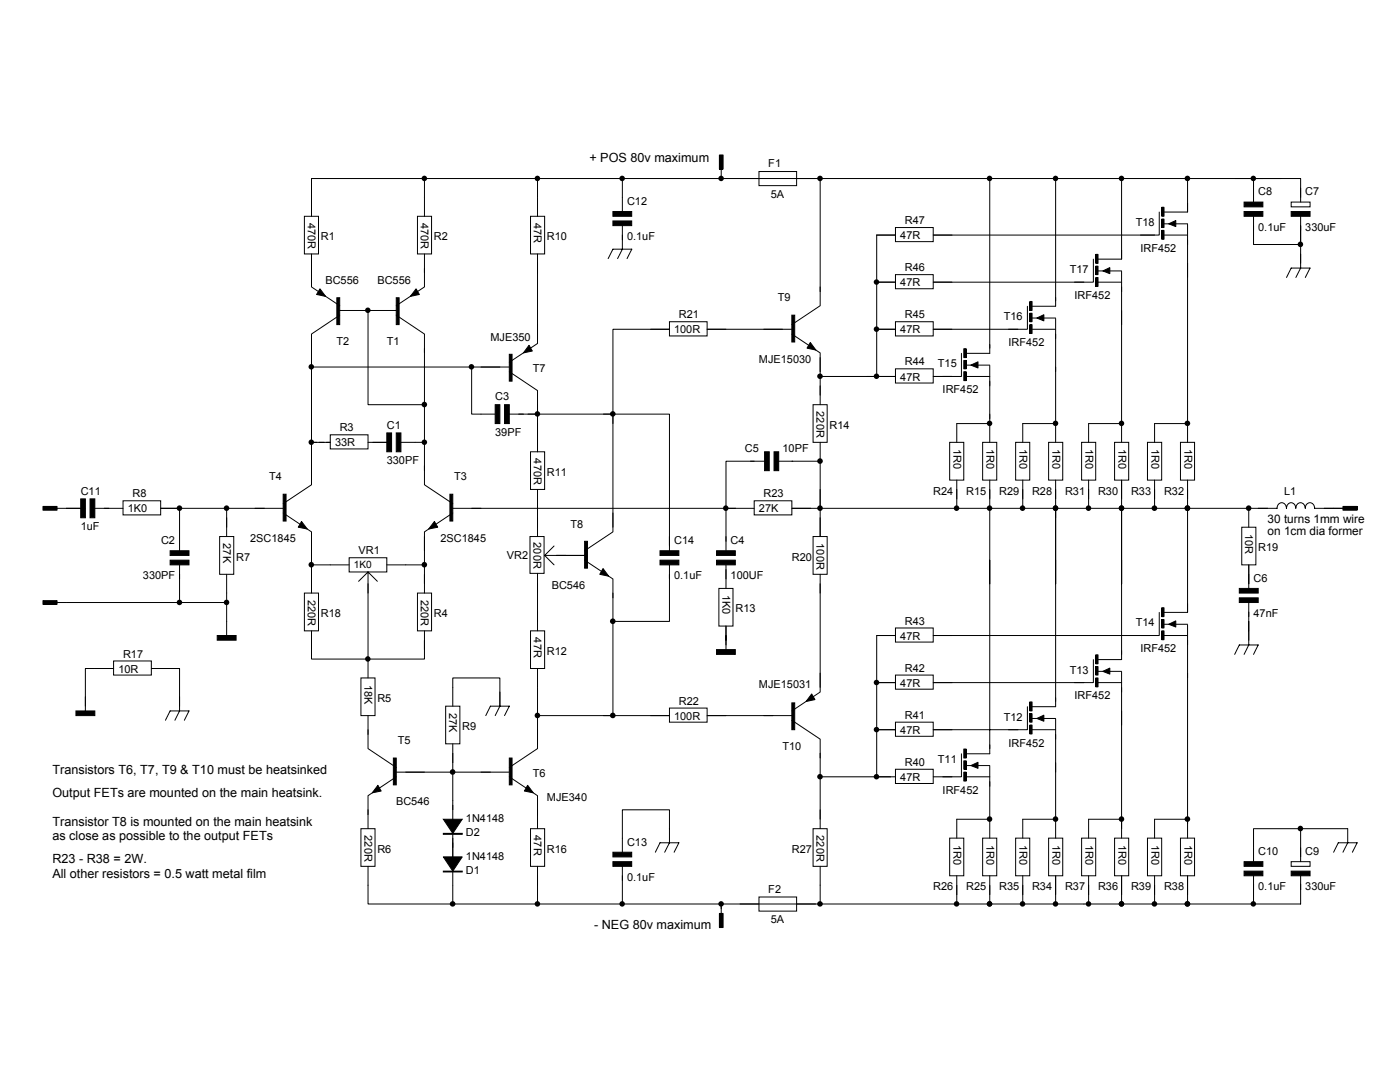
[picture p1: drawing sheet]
<svg xmlns="http://www.w3.org/2000/svg" width="279mm" height="216mm" viewBox="0 0 279 216" stroke-linecap="round" stroke-linejoin="round" font-family="sans-serif">
<defs><g id="words">
<g font-size="2.5">
<text x="117.6" y="32.2">+ POS 80v maximum</text>
<text x="10.5" y="154.4">Transistors T6, T7, T9 &amp; T10 must be heatsinked</text>
<text x="10.5" y="159.1">Output FETs are mounted on the main heatsink.</text>
<text x="10.5" y="164.8">Transistor T8 is mounted on the main heatsink</text>
<text x="10.5" y="167.6">as close as possible to the output FETs</text>
<text x="10.5" y="172.3">R23 - R38 = 2W.</text>
<text x="10.5" y="175.1">All other resistors = 0.5 watt metal film</text>
<text x="118.6" y="185.5">- NEG 80v maximum</text>
</g>
<g font-size="2.4">
<text x="253" y="104.5">30 turns 1mm wire</text>
<text x="253" y="106.7">on 1cm dia former</text>
</g>
<g font-size="2.2">
<text x="153.3" y="33.3">F1</text>
<text x="125.1" y="40.9">C12</text>
<text x="153.8" y="39.5">5A</text>
<text x="251.1" y="39">C8</text>
<text x="260.5" y="39">C7</text>
<text x="61.4" y="44.5" transform="rotate(90 61.4 44.5)">470R</text>
<text x="64" y="47.9">R1</text>
<text x="84" y="44.5" transform="rotate(90 84 44.5)">470R</text>
<text x="86.6" y="47.9">R2</text>
<text x="106.6" y="44.5" transform="rotate(90 106.6 44.5)">47R</text>
<text x="109.2" y="47.9">R10</text>
<text x="125.1" y="47.9">0.1uF</text>
<text x="179.7" y="47.7">47R</text>
<text x="180.6" y="44.7">R47</text>
<text x="226.7" y="45.1">T18</text>
<text x="251.1" y="46">0.1uF</text>
<text x="260.5" y="46">330uF</text>
<text x="227.6" y="50.3">IRF452</text>
<text x="64.9" y="56.7">BC556</text>
<text x="75.3" y="56.7">BC556</text>
<text x="179.7" y="57.1">47R</text>
<text x="180.6" y="54.1">R46</text>
<text x="213.5" y="54.5">T17</text>
<text x="214.4" y="59.7">IRF452</text>
<text x="135.5" y="63.5">R21</text>
<text x="155.2" y="60.1">T9</text>
<text x="180.6" y="63.5">R45</text>
<text x="200.3" y="63.9">T16</text>
<text x="67.2" y="68.9">T2</text>
<text x="77.2" y="68.9">T1</text>
<text x="97.9" y="67.9">MJE350</text>
<text x="134.5" y="66.5">100R</text>
<text x="179.7" y="66.5">47R</text>
<text x="201.3" y="69.1">IRF452</text>
<text x="106.3" y="74.2">T7</text>
<text x="151.5" y="72.4">MJE15030</text>
<text x="179.7" y="75.9">47R</text>
<text x="180.6" y="72.9">R44</text>
<text x="187.2" y="73.3">T15</text>
<text x="98.8" y="79.9">C3</text>
<text x="163" y="82.1" transform="rotate(90 163 82.1)">220R</text>
<text x="188.1" y="78.5">IRF452</text>
<text x="66.9" y="89.1">33R</text>
<text x="67.8" y="86.1">R3</text>
<text x="77.2" y="85.5">C1</text>
<text x="98.8" y="86.9">39PF</text>
<text x="165.6" y="85.5">R14</text>
<text x="190.3" y="89.6" transform="rotate(90 190.3 89.6)">1R0</text>
<text x="196.9" y="89.6" transform="rotate(90 196.9 89.6)">1R0</text>
<text x="203.5" y="89.6" transform="rotate(90 203.5 89.6)">1R0</text>
<text x="210.1" y="89.6" transform="rotate(90 210.1 89.6)">1R0</text>
<text x="216.6" y="89.6" transform="rotate(90 216.6 89.6)">1R0</text>
<text x="223.2" y="89.6" transform="rotate(90 223.2 89.6)">1R0</text>
<text x="229.8" y="89.6" transform="rotate(90 229.8 89.6)">1R0</text>
<text x="236.4" y="89.6" transform="rotate(90 236.4 89.6)">1R0</text>
<text x="53.7" y="95.9">T4</text>
<text x="77.2" y="92.6">330PF</text>
<text x="90.7" y="95.9">T3</text>
<text x="106.6" y="91.5" transform="rotate(90 106.6 91.5)">470R</text>
<text x="109.2" y="94.9">R11</text>
<text x="148.6" y="90.2">C5</text>
<text x="156.2" y="90.2">10PF</text>
<text x="16.1" y="98.7">C11</text>
<text x="26.4" y="99.3">R8</text>
<text x="152.4" y="99.3">R23</text>
<text x="186.2" y="98.7">R24</text>
<text x="192.8" y="98.7">R15</text>
<text x="199.4" y="98.7">R29</text>
<text x="206" y="98.7">R28</text>
<text x="212.6" y="98.7">R31</text>
<text x="219.1" y="98.7">R30</text>
<text x="225.7" y="98.7">R33</text>
<text x="232.3" y="98.7">R32</text>
<text x="256.3" y="98.9">L1</text>
<text x="16.1" y="105.7">1uF</text>
<text x="25.5" y="102.3">1K0</text>
<text x="113.9" y="105.3">T8</text>
<text x="151.5" y="102.3">27K</text>
<text x="248.5" y="106.5" transform="rotate(90 248.5 106.5)">10R</text>
<text x="32.1" y="108.5">C2</text>
<text x="44.5" y="108.4" transform="rotate(90 44.5 108.4)">27K</text>
<text x="47.1" y="111.8">R7</text>
<text x="49.9" y="108.1">2SC1845</text>
<text x="71.6" y="110.5">VR1</text>
<text x="87.9" y="108.1">2SC1845</text>
<text x="101.2" y="111.5">VR2</text>
<text x="106.5" y="108.2" transform="rotate(90 106.5 108.2)">200R</text>
<text x="134.5" y="108.5">C14</text>
<text x="145.8" y="108.5">C4</text>
<text x="158" y="111.8">R20</text>
<text x="163" y="108.4" transform="rotate(90 163 108.4)">100R</text>
<text x="251.1" y="110">R19</text>
<text x="28.5" y="115.6">330PF</text>
<text x="61.4" y="119.7" transform="rotate(90 61.4 119.7)">220R</text>
<text x="84" y="119.7" transform="rotate(90 84 119.7)">220R</text>
<text x="110.1" y="117.5">BC546</text>
<text x="134.5" y="115.6">0.1uF</text>
<text x="144.2" y="118.7" transform="rotate(90 144.2 118.7)">1K0</text>
<text x="145.8" y="115.6">100UF</text>
<text x="250.2" y="116.1">C6</text>
<text x="64" y="123.1">R18</text>
<text x="86.6" y="123.1">R4</text>
<text x="146.8" y="122.2">R13</text>
<text x="180.6" y="124.6">R43</text>
<text x="226.7" y="125">T14</text>
<text x="250.2" y="123.1">47nF</text>
<text x="24.6" y="131.2">R17</text>
<text x="106.6" y="127.2" transform="rotate(90 106.6 127.2)">47R</text>
<text x="109.2" y="130.6">R12</text>
<text x="179.7" y="127.6">47R</text>
<text x="227.6" y="130.2">IRF452</text>
<text x="23.6" y="134.2">10R</text>
<text x="72.7" y="136.6" transform="rotate(90 72.7 136.6)">18K</text>
<text x="151.5" y="137.2">MJE15031</text>
<text x="179.7" y="137">47R</text>
<text x="180.6" y="134">R42</text>
<text x="213.5" y="134.4">T13</text>
<text x="75.3" y="140">R5</text>
<text x="89.6" y="142.2" transform="rotate(90 89.6 142.2)">27K</text>
<text x="134.5" y="143.6">100R</text>
<text x="135.5" y="140.6">R22</text>
<text x="180.6" y="143.4">R41</text>
<text x="200.3" y="143.8">T12</text>
<text x="214.4" y="139.6">IRF452</text>
<text x="79.4" y="148.5">T5</text>
<text x="92.2" y="145.7">R9</text>
<text x="156.2" y="149.7">T10</text>
<text x="179.7" y="146.4">47R</text>
<text x="201.3" y="149">IRF452</text>
<text x="106.3" y="155.1">T6</text>
<text x="179.7" y="155.8">47R</text>
<text x="180.6" y="152.8">R40</text>
<text x="187.2" y="152.3">T11</text>
<text x="79" y="160.7">BC546</text>
<text x="109.2" y="159.8">MJE340</text>
<text x="188.1" y="158.4">IRF452</text>
<text x="72.7" y="166.7" transform="rotate(90 72.7 166.7)">220R</text>
<text x="93" y="166.8">D2</text>
<text x="93" y="164">1N4148</text>
<text x="106.6" y="166.7" transform="rotate(90 106.6 166.7)">47R</text>
<text x="163" y="166.7" transform="rotate(90 163 166.7)">220R</text>
<text x="75.3" y="170.1">R6</text>
<text x="93" y="171.5">1N4148</text>
<text x="109.2" y="170.1">R16</text>
<text x="125.1" y="168.7">C13</text>
<text x="158" y="170.1">R27</text>
<text x="190.3" y="168.6" transform="rotate(90 190.3 168.6)">1R0</text>
<text x="196.9" y="168.6" transform="rotate(90 196.9 168.6)">1R0</text>
<text x="203.5" y="168.6" transform="rotate(90 203.5 168.6)">1R0</text>
<text x="210.1" y="168.6" transform="rotate(90 210.1 168.6)">1R0</text>
<text x="216.6" y="168.6" transform="rotate(90 216.6 168.6)">1R0</text>
<text x="223.2" y="168.6" transform="rotate(90 223.2 168.6)">1R0</text>
<text x="229.8" y="168.6" transform="rotate(90 229.8 168.6)">1R0</text>
<text x="236.4" y="168.6" transform="rotate(90 236.4 168.6)">1R0</text>
<text x="251.1" y="170.6">C10</text>
<text x="260.5" y="170.6">C9</text>
<text x="93" y="174.3">D1</text>
<text x="125.1" y="175.8">0.1uF</text>
<text x="153.3" y="178.1">F2</text>
<text x="186.2" y="177.6">R26</text>
<text x="192.8" y="177.6">R25</text>
<text x="199.4" y="177.6">R35</text>
<text x="206" y="177.6">R34</text>
<text x="212.6" y="177.6">R37</text>
<text x="219.1" y="177.6">R36</text>
<text x="225.7" y="177.6">R39</text>
<text x="232.3" y="177.6">R38</text>
<text x="251.1" y="177.6">0.1uF</text>
<text x="260.5" y="177.6">330uF</text>
<text x="153.8" y="184.2">5A</text>
</g>
<text font-size="2" x="70.6" y="113.4">1K0</text>
</g></defs>
<path d="M84.7 35.6v3.8M252 35.6h-189.8v7.6" fill="none" stroke="#000" stroke-width=".2"/>
<circle cx="84.7" cy="35.6" r=".55" fill="#000"/>
<path d="M60.7 43.2h2.9v7.5h-2.9z" fill-rule="evenodd" fill="#fff" stroke="#000" stroke-width=".2"/>
<path d="M62.2 39.4v3.8M62.2 50.7v3.7" fill="none" stroke="#000" stroke-width=".2"/>
<path d="M83.3 43.2h2.8v7.5h-2.8z" fill-rule="evenodd" fill="#fff" stroke="#000" stroke-width=".2"/>
<path d="M84.7 39.4v3.8M62.2 53.5v3.8l5.6 3.7M84.7 53.5v3.8l-5.6 3.7M84.7 50.7v3.7M62.2 69.5v24.4M62.2 73.2h37.6M67.8 62.9l-5.6 3.8v3.7M67.8 62h11.3M73.4 62v18.8h11.3M79.1 62.9l5.6 3.8v3.7M84.7 69.5v24.4" fill="none" stroke="#000" stroke-width=".2"/>
<g fill="#000">
<circle cx="73.4" cy="61.9" r=".55"/>
<circle cx="84.7" cy="80.7" r=".55"/>
</g>
<g fill="#000" stroke="#000" stroke-width=".2">
<path d="M63.9 57.6l1.1 1.5-1.8-.3zM83 57.6l.7 1.2-1.8 .3z"/>
<path d="M67.2 59.4h.6v5.4h-.6z" fill-rule="evenodd"/>
<path d="M79.1 59.4h.6v5.4h-.6z" fill-rule="evenodd"/>
</g>
<path d="M65.9 86.8h7.5v2.8h-7.5z" fill-rule="evenodd" fill="#fff" stroke="#000" stroke-width=".2"/>
<path d="M62.2 88.3h3.7M73.4 88.3h3.8M80 88.3h4.7" fill="none" stroke="#000" stroke-width=".2"/>
<g fill="#000" stroke="#000" stroke-width=".2">
<path d="M77.2 86.4h.9v3.7h-.9z" fill-rule="evenodd"/>
<path d="M79.1 86.4h.9v3.7h-.9z" fill-rule="evenodd"/>
</g>
<g fill="#000">
<circle cx="62.1" cy="73.2" r=".55"/>
<circle cx="62.1" cy="88.2" r=".55"/>
<circle cx="84.7" cy="88.2" r=".55"/>
</g>
<path d="M69.7 111.3h7.5v2.8h-7.5z" fill-rule="evenodd" fill="#fff" stroke="#000" stroke-width=".2"/>
<g fill="none" stroke="#000" stroke-width=".2">
<path d="M62.2 93v3.7l-5.7 3.8M84.7 93v3.7l5.7 3.8M50.9 101.4h5.6M56.5 102.4l5.7 3.7v3.8M62.2 112.7h7.5M62.2 107.1v9.4M73.4 114.1l-1.8 1.9M73.4 114.1l1.9 1.9M73.4 114.1v4.2M77.2 112.7h7.5M84.7 107.1v9.4M90.4 102.4l-5.7 3.7v3.8"/>
<path d="M90.4 101.4h5.6"/>
</g>
<g fill="#000" stroke="#000" stroke-width=".2">
<path d="M60.2 104.1l1.1 1.5-1.8-.4zM86.7 104.1l.7 1.1-1.8 .4z"/>
<path d="M56.5 98.6h.6v5.4h-.6z" fill-rule="evenodd"/>
<path d="M89.8 98.6h.6v5.4h-.6z" fill-rule="evenodd"/>
</g>
<path d="M83.3 118.3h2.8v7.6h-2.8z" fill-rule="evenodd" fill="#fff" stroke="#000" stroke-width=".2"/>
<path d="M73.4 116.5v15M84.7 114.6v3.7M84.7 127.8v3.7h-22.5v-1.9M84.7 125.9v3.7" fill="none" stroke="#000" stroke-width=".2"/>
<g fill="#000">
<circle cx="62.1" cy="112.7" r=".55"/>
<circle cx="84.7" cy="112.7" r=".55"/>
<circle cx="73.4" cy="131.5" r=".55"/>
</g>
<path d="M72 135.3h2.8v7.5h-2.8z" fill-rule="evenodd" fill="#fff" stroke="#000" stroke-width=".2"/>
<path d="M73.4 131.5v3.8M73.4 145.6v3.8l5.7 3.7M73.4 142.8v3.8M79.1 155l-5.7 3.8v3.7M79.1 154.1h5.6" fill="none" stroke="#000" stroke-width=".2"/>
<g fill="#000" stroke="#000" stroke-width=".2">
<path d="M75.4 156.7l.7 1.1-1.8 .4z"/>
<path d="M78.5 151.3h.6v5.3h-.6z" fill-rule="evenodd"/>
</g>
<path d="M72 165.4h2.8v7.5h-2.8z" fill-rule="evenodd" fill="#fff" stroke="#000" stroke-width=".2"/>
<path d="M90.4 154.1v5.6M73.4 172.9v7.5h142.9M73.4 161.6v3.8M90.4 160.7v19.7" fill="none" stroke="#000" stroke-width=".2"/>
<g fill="#000" stroke="#000" stroke-width=".2">
<path d="M88.5 171h3.7l-1.8 2.8zM88.5 163.5h3.7l-1.8 2.8z"/>
<path d="M88.5 173.8h3.7v.2h-3.7z" fill-rule="evenodd"/>
<path d="M88.5 166.3h3.7v.2h-3.7z" fill-rule="evenodd"/>
</g>
<g fill="#000">
<circle cx="90.3" cy="154" r=".56"/>
<circle cx="90.3" cy="180.4" r=".55"/>
</g>
<path d="M43.8 107.1h2.9v7.5h-2.9z" fill-rule="evenodd" fill="#fff" stroke="#000" stroke-width=".2"/>
<path d="M35.8 107.1v2.8M35.8 112.7v2.8M45.2 103.3v3.8M45.2 114.6v3.7" fill="none" stroke="#000" stroke-width=".2"/>
<g fill="#000" stroke="#000" stroke-width=".2">
<path d="M34 109.9h3.7v.9h-3.7z" fill-rule="evenodd"/>
<path d="M34 111.8h3.7v.9h-3.7z" fill-rule="evenodd"/>
</g>
<path d="M24.6 99.9h7.5v2.8h-7.5z" fill-rule="evenodd" fill="#fff" stroke="#000" stroke-width=".2"/>
<g fill="none" stroke="#000" stroke-width=".2">
<path d="M8.6 101h2.8v.8h-2.8zM8.6 119.8h2.8v.8h-2.8zM10.9 101.4h6.1M20.8 101.4h3.8M32.1 101.4h20.7M35.8 114.6v5.6h9.4M35.8 101.4v5.7M45.2 101.4v3.8M45.2 118.3v8.5M10.9 120.2h24.9M81 154.1h20.6M101.6 155l5.7 3.8v3.7"/>
<path d="M107.3 145.6v3.8l-5.7 3.7"/>
</g>
<g fill="#000">
<circle cx="35.8" cy="101.4" r=".55"/>
<circle cx="45.2" cy="101.4" r=".55"/>
<circle cx="35.8" cy="120.2" r=".55"/>
<circle cx="45.2" cy="120.2" r=".55"/>
<circle cx="107.3" cy="180.4" r=".55"/>
</g>
<path d="M8.6 101.1h2.8v.7h-2.8zM8.6 119.9h2.8v.7h-2.8z" fill="#000"/>
<g fill="#000" stroke="#000" stroke-width=".2">
<path d="M105.3 156.7l1.1 1.5-1.8-.4z"/>
<path d="M43.3 126.8h3.8v.9h-3.8z" fill-rule="evenodd"/>
<path d="M101.6 151.3h.6v5.3h-.6z" fill-rule="evenodd"/>
</g>
<path d="M88.9 140.9h2.9v7.5h-2.9z" fill-rule="evenodd" fill="#fff" stroke="#000" stroke-width=".2"/>
<path d="M90.4 140.9v-5.6h9.4v5.6M90.4 148.4v5.7" fill="none" stroke="#000" stroke-width=".2"/>
<path d="M105.9 43.2h2.8v7.5h-2.8z" fill-rule="evenodd" fill="#fff" stroke="#000" stroke-width=".2"/>
<path d="M107.3 39.4v3.8M107.3 50.7v3.7M94.1 73.2v9.4h4.7M96 73.2h5.6M101.6 74.2l5.7 3.7v3.8M107.3 64.8v3.7l-5.7 3.8M101.6 82.6h5.7M107.3 80.8v5.6" fill="none" stroke="#000" stroke-width=".2"/>
<g fill="#000" stroke="#000" stroke-width=".2">
<path d="M105.6 68.9l.6 1.1-1.7 .4z"/>
<path d="M101.6 70.7h.6v5.4h-.6z" fill-rule="evenodd"/>
<path d="M98.8 80.8h1v3.7h-1z" fill-rule="evenodd"/>
<path d="M100.7 80.8h.9v3.7h-.9z" fill-rule="evenodd"/>
</g>
<g fill="#000">
<circle cx="94.1" cy="73.2" r=".55"/>
<circle cx="107.3" cy="82.6" r=".55"/>
</g>
<path d="M105.9 90.1h2.8v7.6h-2.8z" fill-rule="evenodd" fill="#fff" stroke="#000" stroke-width=".2"/>
<path d="M107.3 86.4v3.7M107.3 97.7v3.7" fill="none" stroke="#000" stroke-width=".2"/>
<path d="M105.8 107.1h2.8v7.3h-2.8z" fill="#fff"/>
<path d="M105.8 107.1h2.8v7.3h-2.8zM107.3 103.3v3.8M107.3 114.4v3.8M108.7 110.8l1.9 1.9M108.7 110.8h4.2M110.6 108.9l-1.9 1.9" fill="none" stroke="#000" stroke-width=".2"/>
<path d="M105.9 125.9h2.8v7.5h-2.8z" fill-rule="evenodd" fill="#fff" stroke="#000" stroke-width=".2"/>
<path d="M107.3 35.6v3.8M107.3 52.6v15M105.4 82.6h16.9v22.6M107.3 84.5v5.6M94.1 101.4h52.7M107.3 101.4v3.8M107.3 116.5v9.4M111 110.8h5.7M116.7 111.8l5.6 3.7v3.8M122.3 102.4v3.7l-5.6 3.8M122.3 118.3v24.5h-15M107.3 133.4v15" fill="none" stroke="#000" stroke-width=".2"/>
<g fill="#000" stroke="#000" stroke-width=".2">
<path d="M120.4 113.5l1.1 1.5-1.8-.4z"/>
<path d="M116.7 108h.5v5.4h-.5z" fill-rule="evenodd"/>
</g>
<circle cx="107.2" cy="142.8" r=".55" fill="#000"/>
<path d="M143.5 117.4h2.8v7.5h-2.8z" fill-rule="evenodd" fill="#fff" stroke="#000" stroke-width=".2"/>
<path d="M149.8 92h2.8M150.5 92h-5.6v16M155.4 92h2.8M158 92h5.7v9.4M144.9 107.1v2.8M144.9 112.7v4.7M144.9 101.4h1.9M153.3 101.4h99.7M144.9 124.9v4.7" fill="none" stroke="#000" stroke-width=".2"/>
<g fill="#000" stroke="#000" stroke-width=".2">
<path d="M152.6 90.1h.9v3.8h-.9z" fill-rule="evenodd"/>
<path d="M154.5 90.1h.9v3.8h-.9z" fill-rule="evenodd"/>
<path d="M143 109.9h3.7v.9h-3.7z" fill-rule="evenodd"/>
<path d="M143 111.8h3.7v.9h-3.7z" fill-rule="evenodd"/>
<path d="M143 129.6h3.7v1h-3.7z" fill-rule="evenodd"/>
</g>
<g fill="#000">
<circle cx="144.8" cy="101.4" r=".55"/>
<circle cx="163.7" cy="101.4" r=".56"/>
</g>
<path d="M162.3 80.8h2.8v7.5h-2.8z" fill-rule="evenodd" fill="#fff" stroke="#000" stroke-width=".2"/>
<g fill="none" stroke="#000" stroke-width=".2">
<path d="M163.7 35.6v22.6M163.7 57.3v3.7l-5.7 3.8M152.4 65.7h5.6M156.2 65.7h-33.9v18.8M158 66.7l5.7 3.7v3.8M163.7 71.4v9.4M163.7 88.3v3.7M163.7 97.7v9.4M163.7 116.5v20.7M163.7 134.3v3.8l-5.7 3.8M120.4 142.8h37.6M158 143.7l5.7 3.8v3.8"/>
<path d="M163.7 150.3v13.2M163.7 176.6v3.8"/>
</g>
<g fill="#000" stroke="#000" stroke-width=".2">
<path d="M161.7 68.3l1.1 1.5-1.7-.3zM162 138.5l.6 1.1-1.7 .4z"/>
<path d="M158 62.9h.6v5.3h-.6z" fill-rule="evenodd"/>
<path d="M158 140.3h.6v5.3h-.6z" fill-rule="evenodd"/>
</g>
<g fill="#000">
<circle cx="163.7" cy="35.6" r=".55"/>
<circle cx="122.3" cy="82.6" r=".55"/>
<circle cx="163.7" cy="92" r=".56"/>
<circle cx="122.3" cy="142.8" r=".56"/>
<circle cx="163.7" cy="180.4" r=".55"/>
</g>
<path d="M196.1 88.3h2.8v7.5h-2.8z" fill-rule="evenodd" fill="#fff" stroke="#000" stroke-width=".2"/>
<g fill="none" stroke="#000" stroke-width=".2">
<path d="M197.5 35.6v33.9M210.7 35.6v24.5M223.8 35.6v16M175 46.9v28.2h-11.3M175 56.3h41.3M173.1 75.1h16.9M175 65.7h28.2M210.7 73.2v11.3M223.8 62v22.5M197.5 82.6v5.7M197.5 95.8v5.6M210.7 97.7v5.6"/>
<path d="M223.8 95.8v5.6"/>
</g>
<g fill="#000">
<circle cx="197.5" cy="35.6" r=".55"/>
<circle cx="210.7" cy="35.6" r=".55"/>
<circle cx="223.8" cy="35.6" r=".55"/>
<circle cx="163.7" cy="75.1" r=".55"/>
<circle cx="174.9" cy="65.7" r=".55"/>
<circle cx="174.9" cy="75.1" r=".55"/>
<circle cx="197.5" cy="101.4" r=".55"/>
<circle cx="210.6" cy="101.4" r=".55"/>
<circle cx="223.8" cy="101.4" r=".55"/>
</g>
<path d="M105.9 165.4h2.8v7.5h-2.8z" fill-rule="evenodd" fill="#fff" stroke="#000" stroke-width=".2"/>
<g fill="none" stroke="#000" stroke-width=".2">
<path d="M197.5 101.4v48M210.7 101.4v38.6M223.8 101.4v29.2M249.2 110.8v6.6M262.4 101.4a.95 .95 0 0 0-1-1.1 .95 .95 0 0 0-.9 1.1 .95 .95 0 0 0-1-1.1 .95 .95 0 0 0-.9 1.1 .94 .94 0 0 0-.9-1.1 .94 .94 0 0 0-1 1.1 .94 .94 0 0 0-.9-1.1 .94 .94 0 0 0-.9 1.1h-3.8M262.4 101.4h6.1M268 101h2.8v.8h-2.8zM249.2 120.2v7.6M163.7 155h14.1M175 145.6h28.2M210.7 152.2v11.3M223.8 141.9v23.5"/>
<path d="M107.3 161.6v3.8M107.3 172.9v7.5M197.5 176.6v3.8M210.7 174.8v5.6"/>
</g>
<g fill="#000">
<circle cx="249.2" cy="101.4" r=".55"/>
<circle cx="163.7" cy="155" r=".55"/>
<circle cx="197.5" cy="180.4" r=".55"/>
<circle cx="210.7" cy="180.4" r=".55"/>
<circle cx="223.8" cy="180.4" r=".55"/>
</g>
<g fill="#000" stroke="#000" stroke-width=".2">
<path d="M247.3 117.4h3.8v.9h-3.8z" fill-rule="evenodd"/>
<path d="M247.3 119.3h3.8v.9h-3.8z" fill-rule="evenodd"/>
</g>
<path d="M268 101.1h2.8v.7h-2.8z" fill="#000"/>
<path d="M151.5 34.2h7.5v2.8h-7.5z" fill-rule="evenodd" fill="#fff" stroke="#000" stroke-width=".2"/>
<path d="M147.7 35.6h15.1" fill="none" stroke="#000" stroke-width=".2"/>
<path d="M151.5 179h7.5v2.8h-7.5z" fill-rule="evenodd" fill="#fff" stroke="#000" stroke-width=".2"/>
<path d="M246.4 130.6l.9-1.9h3.8l-.9 1.9M249.2 125.9v2.8l-.9 1.9M147.7 180.4h15.1" fill="none" stroke="#000" stroke-width=".2"/>
<path d="M22.7 131.9h7.5v2.8h-7.5z" fill-rule="evenodd" fill="#fff" stroke="#000" stroke-width=".2"/>
<path d="M17 139v2.9M22.7 133.4h-5.7v7.5M30.2 133.4h5.6v7.5M35.8 139v2.9l-.9 1.8M33 143.7l1-1.8h3.7l-.9 1.8" fill="none" stroke="#000" stroke-width=".2"/>
<path d="M15.2 141.9h3.7v.9h-3.7z" fill-rule="evenodd" fill="#000" stroke="#000" stroke-width=".2"/>
<path d="M257.7 40.3h3.8v1h-3.8z" fill-rule="evenodd" fill="#fff" stroke="#000" stroke-width=".2"/>
<path d="M246.4 35.6h13.2v4.7M250.2 35.6v4.7M250.2 45v3.8h9.4v-3.8v7.6M250.2 43.2v2.8M259.6 43.2v2.8" fill="none" stroke="#000" stroke-width=".2"/>
<g fill="#000" stroke="#000" stroke-width=".2">
<path d="M248.3 40.3h3.7v1h-3.7z" fill-rule="evenodd"/>
<path d="M248.3 42.2h3.7v1h-3.7z" fill-rule="evenodd"/>
<path d="M257.7 42.2h3.8v1h-3.8z" fill-rule="evenodd"/>
</g>
<g fill="#000">
<circle cx="250.1" cy="35.6" r=".55"/>
<circle cx="259.5" cy="48.8" r=".55"/>
</g>
<path d="M257.7 171.9h3.8v1h-3.8z" fill-rule="evenodd" fill="#fff" stroke="#000" stroke-width=".2"/>
<g fill="none" stroke="#000" stroke-width=".2">
<path d="M143.6 30.9h.7v2.8h-.7zM143.9 33.3v2.3M256.8 55.4l.9-1.9h3.8l-1 1.9M259.6 50.7v2.8l-1 1.9M13.3 101.4h2.8M18.9 101.4h2.8M90.4 159.7v1.9M250.2 174.8v5.3M259.6 165.4v6.5M259.6 174.8v5.6h-43.3M266.1 170.1l1-1.9h3.7l-.9 1.9M268 170.1l1-1.9v-2.8h-18.8v6.5"/>
<path d="M143.6 182.3h.7v2.8h-.7zM143.9 180.4v2.3"/>
</g>
<g fill="#000" stroke="#000" stroke-width=".2">
<path d="M16.1 99.5h.9v3.8h-.9z" fill-rule="evenodd"/>
<path d="M18 99.5h.9v3.8h-.9z" fill-rule="evenodd"/>
<path d="M248.3 171.9h3.7v1h-3.7z" fill-rule="evenodd"/>
<path d="M248.3 173.8h3.7v1h-3.7z" fill-rule="evenodd"/>
<path d="M257.7 173.8h3.8v1h-3.8z" fill-rule="evenodd"/>
</g>
<g fill="#000">
<circle cx="107.3" cy="35.6" r=".55"/>
<circle cx="259.5" cy="165.3" r=".55"/>
<circle cx="250.1" cy="180.4" r=".55"/>
</g>
<path d="M143.6 30.9h.7v2.8h-.7zM143.6 182.3h.7v2.8h-.7z" fill="#000"/>
<path d="M60.7 118.3h2.9v7.6h-2.9z" fill="#fff"/>
<path d="M60.7 118.3h2.9v7.6h-2.9zM62.2 114.6v3.7M62.2 125.9v3.7" fill="none" stroke="#000" stroke-width=".2"/>
<path d="M247.8 105.2h2.8v7.5h-2.8z" fill-rule="evenodd" fill="#fff" stroke="#000" stroke-width=".2"/>
<path d="M124.2 35.6v6.6M121.4 51.6l.9-1.9h3.8l-1 1.9M124.2 45v4.7l-.9 1.9M62.2 88.3h1M63.6 88.3h1.1M65.1 88.3h.8M249.2 101.4v3.8M249.2 112.7v3.8M264.3 101.4h5.6M124.2 170.1v-8.5h9.4v6.6l-.9 1.9M124.2 172.9v7.5M130.8 170.1l.9-1.9h3.8l-1 1.9" fill="none" stroke="#000" stroke-width=".2"/>
<g fill="#000" stroke="#000" stroke-width=".2">
<path d="M122.3 42.2h3.8v1h-3.8z" fill-rule="evenodd"/>
<path d="M122.3 44.1h3.8v.9h-3.8z" fill-rule="evenodd"/>
<path d="M122.3 170.1h3.8v.9h-3.8z" fill-rule="evenodd"/>
<path d="M122.3 171.9h3.8v1h-3.8z" fill-rule="evenodd"/>
</g>
<g fill="#000">
<circle cx="124.2" cy="35.6" r=".55"/>
<circle cx="124.2" cy="180.4" r=".55"/>
</g>
<path d="M162.3 107.1h2.8v7.5h-2.8z" fill-rule="evenodd" fill="#fff" stroke="#000" stroke-width=".2"/>
<path d="M237 35.6v6.6M175 46.9h55.4M120.4 82.6h13.2v26.3M133.6 114.6v9.4h-11.3M133.6 107.1v2.8M133.6 112.7v2.8M163.7 103.3v3.8M163.7 114.6v3.7M175 136.2h41.3M229.5 126.8h-54.5v28.2M237 134.3v30.1" fill="none" stroke="#000" stroke-width=".2"/>
<g fill="#000" stroke="#000" stroke-width=".2">
<path d="M131.7 109.9h3.8v.9h-3.8z" fill-rule="evenodd"/>
<path d="M131.7 111.8h3.8v.9h-3.8z" fill-rule="evenodd"/>
</g>
<g fill="#000">
<circle cx="237" cy="35.6" r=".55"/>
<circle cx="174.9" cy="56.3" r=".55"/>
<circle cx="237" cy="101.4" r=".56"/>
<circle cx="122.3" cy="124" r=".56"/>
<circle cx="174.9" cy="136.2" r=".55"/>
<circle cx="174.9" cy="145.6" r=".55"/>
<circle cx="174.9" cy="155" r=".55"/>
<circle cx="237" cy="180.4" r=".55"/>
</g>
<path d="M133.6 64.2h7.5v2.8h-7.5z" fill-rule="evenodd" fill="#fff" stroke="#000" stroke-width=".2"/>
<path d="M129.8 65.7h3.8M141.1 65.7h3.8" fill="none" stroke="#000" stroke-width=".2"/>
<path d="M133.6 141.3h7.5v2.8h-7.5z" fill-rule="evenodd" fill="#fff" stroke="#000" stroke-width=".2"/>
<path d="M129.8 142.8h3.8M141.1 142.8h3.8" fill="none" stroke="#000" stroke-width=".2"/>
<path d="M150.5 99.9h7.5v2.8h-7.5z" fill-rule="evenodd" fill="#fff" stroke="#000" stroke-width=".2"/>
<path d="M146.8 101.4h3.7M158 101.4h3.8M143.9 180.4v.9" fill="none" stroke="#000" stroke-width=".2"/>
<g fill="#000">
<circle cx="143.9" cy="35.6" r=".55"/>
<circle cx="143.9" cy="180.4" r=".55"/>
</g>
<path d="M189.5 88.3h2.8v7.5h-2.8z" fill-rule="evenodd" fill="#fff" stroke="#000" stroke-width=".2"/>
<path d="M190.9 95.8v3.7M197.5 84.5h-6.6v3.8M204.1 84.5h6.6M217.3 84.5h6.5M230.4 84.5h6.6M210.7 101.4v15.1M223.8 101.4v15.1M237 101.4v20.7" fill="none" stroke="#000" stroke-width=".2"/>
<g fill="#000">
<circle cx="197.5" cy="84.5" r=".55"/>
<circle cx="210.7" cy="84.5" r=".55"/>
<circle cx="223.8" cy="84.5" r=".55"/>
<circle cx="237" cy="84.5" r=".55"/>
<circle cx="190.9" cy="101.4" r=".55"/>
<circle cx="204.1" cy="101.4" r=".55"/>
<circle cx="210.6" cy="101.4" r=".55"/>
<circle cx="217.2" cy="101.4" r=".55"/>
<circle cx="223.8" cy="101.4" r=".55"/>
<circle cx="230.4" cy="101.4" r=".56"/>
<circle cx="237" cy="101.4" r=".56"/>
</g>
<path d="M196.1 167.2h2.8v7.6h-2.8z" fill-rule="evenodd" fill="#fff" stroke="#000" stroke-width=".2"/>
<path d="M197.5 163.5v3.7M197.5 174.8v3.7" fill="none" stroke="#000" stroke-width=".2"/>
<circle cx="197.5" cy="180.4" r=".55" fill="#000"/>
<path d="M189.5 167.2h2.8v7.6h-2.8z" fill-rule="evenodd" fill="#fff" stroke="#000" stroke-width=".2"/>
<path d="M99.8 138.1v2.8l-1 1.9M96.9 142.8l1-1.9h3.7l-.9 1.9M190.9 163.5v3.7M190.9 174.8v3.7M223.8 174.8v5.6M237 174.8v5.6" fill="none" stroke="#000" stroke-width=".2"/>
<g fill="#000">
<circle cx="197.5" cy="163.4" r=".55"/>
<circle cx="210.6" cy="163.4" r=".55"/>
<circle cx="223.8" cy="163.4" r=".55"/>
<circle cx="237" cy="163.4" r=".56"/>
<circle cx="190.9" cy="180.4" r=".55"/>
<circle cx="204.1" cy="180.4" r=".55"/>
<circle cx="217.2" cy="180.4" r=".55"/>
<circle cx="223.8" cy="180.4" r=".55"/>
<circle cx="230.4" cy="180.4" r=".55"/>
<circle cx="237" cy="180.4" r=".55"/>
</g>
<path d="M162.3 165.4h2.8v7.5h-2.8z" fill-rule="evenodd" fill="#fff" stroke="#000" stroke-width=".2"/>
<path d="M163.7 161.6v3.8M163.7 172.9v3.7" fill="none" stroke="#000" stroke-width=".2"/>
<path d="M209.3 88.3h2.8v7.5h-2.8z" fill-rule="evenodd" fill="#fff" stroke="#000" stroke-width=".2"/>
<path d="M210.7 84.5v3.8M210.7 95.8v3.7" fill="none" stroke="#000" stroke-width=".2"/>
<path d="M202.7 88.3h2.8v7.5h-2.8z" fill-rule="evenodd" fill="#fff" stroke="#000" stroke-width=".2"/>
<path d="M204.1 84.5v3.8M204.1 95.8v3.7" fill="none" stroke="#000" stroke-width=".2"/>
<path d="M222.4 88.3h2.9v7.5h-2.9z" fill-rule="evenodd" fill="#fff" stroke="#000" stroke-width=".2"/>
<path d="M223.8 84.5v3.8M223.8 95.8v3.7" fill="none" stroke="#000" stroke-width=".2"/>
<path d="M215.9 88.3h2.8v7.5h-2.8z" fill-rule="evenodd" fill="#fff" stroke="#000" stroke-width=".2"/>
<path d="M217.3 84.5v3.8M217.3 95.8v3.7" fill="none" stroke="#000" stroke-width=".2"/>
<path d="M235.6 88.3h2.8v7.5h-2.8z" fill-rule="evenodd" fill="#fff" stroke="#000" stroke-width=".2"/>
<path d="M237 84.5v3.8M237 95.8v3.7" fill="none" stroke="#000" stroke-width=".2"/>
<path d="M229 88.3h2.8v7.5h-2.8z" fill-rule="evenodd" fill="#fff" stroke="#000" stroke-width=".2"/>
<path d="M237 52.6v31.9M230.4 84.5v3.8M230.4 95.8v3.7" fill="none" stroke="#000" stroke-width=".2"/>
<path d="M209.3 167.2h2.8v7.6h-2.8z" fill-rule="evenodd" fill="#fff" stroke="#000" stroke-width=".2"/>
<path d="M210.7 163.5v3.7M210.7 174.8v3.7" fill="none" stroke="#000" stroke-width=".2"/>
<path d="M202.7 167.2h2.8v7.6h-2.8z" fill-rule="evenodd" fill="#fff" stroke="#000" stroke-width=".2"/>
<path d="M204.1 163.5v3.7M204.1 174.8v3.7" fill="none" stroke="#000" stroke-width=".2"/>
<path d="M222.4 167.2h2.9v7.6h-2.9z" fill-rule="evenodd" fill="#fff" stroke="#000" stroke-width=".2"/>
<path d="M223.8 163.5v3.7M223.8 174.8v3.7" fill="none" stroke="#000" stroke-width=".2"/>
<path d="M215.9 167.2h2.8v7.6h-2.8z" fill-rule="evenodd" fill="#fff" stroke="#000" stroke-width=".2"/>
<path d="M217.3 163.5v3.7M217.3 174.8v3.7" fill="none" stroke="#000" stroke-width=".2"/>
<path d="M235.6 167.2h2.8v7.6h-2.8z" fill-rule="evenodd" fill="#fff" stroke="#000" stroke-width=".2"/>
<path d="M237 163.5v3.7M237 174.8v3.7" fill="none" stroke="#000" stroke-width=".2"/>
<path d="M229 167.2h2.8v7.6h-2.8z" fill-rule="evenodd" fill="#fff" stroke="#000" stroke-width=".2"/>
<g fill="none" stroke="#000" stroke-width=".2">
<path d="M190.9 97.7v3.7M204.1 97.7v3.7M217.3 97.7v3.7M230.4 97.7v3.7M237 97.7v3.7M191.9 150.4v4.6h-3.8M192.3 149.5h.5v1.8h-.5zM192.3 151.8h.5v1.7h-.5zM192.3 154.1h.5v1.8h-.5zM192.8 155h4.7M192.8 152.8h4.7M197.5 152.8v10.7h-6.6"/>
<path d="M197.5 148.6v1.8h-4.7M190.9 176.6v3.8M204.1 176.6v3.8M204.1 163.5h6.6M217.3 176.6v3.8M217.3 163.5h6.5M230.4 174.8v5.6M237 163.5h-6.6v3.7"/>
</g>
<path d="M193.8 152.8l1.4-.7v1.2z" fill="#000" stroke="#000" stroke-width=".2"/>
<path d="M192.4 149.5h.4v1.8h-.4zM192.4 151.8h.4v1.7h-.4zM192.4 154.1h.4v1.8h-.4z" fill="#000"/>
<path d="M178.7 153.5h7.5v2.8h-7.5z" fill-rule="evenodd" fill="#fff" stroke="#000" stroke-width=".2"/>
<path d="M210.7 139.2v1.8h-4.7M175 155h3.7M186.2 155h3.8M205 141v4.6h-3.7M205.5 140.1h.5v1.8h-.5zM205.5 142.4h.5v1.7h-.5zM205.5 144.7h.5v1.8h-.5zM206 145.6h4.7M206 143.4h4.7M210.7 143.4v10.7" fill="none" stroke="#000" stroke-width=".2"/>
<path d="M206.9 143.4l1.4-.7v1.2z" fill="#000" stroke="#000" stroke-width=".2"/>
<path d="M205.5 140.1h.5v1.8h-.5zM205.5 142.4h.5v1.7h-.5zM205.5 144.7h.5v1.8h-.5z" fill="#000"/>
<path d="M178.7 144.1h7.5v2.8h-7.5z" fill-rule="evenodd" fill="#fff" stroke="#000" stroke-width=".2"/>
<path d="M175 145.6h3.7M186.2 145.6h3.8" fill="none" stroke="#000" stroke-width=".2"/>
<path d="M178.7 134.7h7.5v2.8h-7.5z" fill-rule="evenodd" fill="#fff" stroke="#000" stroke-width=".2"/>
<path d="M175 136.2h3.7M186.2 136.2h3.8" fill="none" stroke="#000" stroke-width=".2"/>
<path d="M178.7 125.3h7.5v2.8h-7.5z" fill-rule="evenodd" fill="#fff" stroke="#000" stroke-width=".2"/>
<g fill="none" stroke="#000" stroke-width=".2">
<path d="M210.7 59.3v1.8h-4.7M218.2 51.7v4.6h-3.8M218.7 50.8h.4v1.8h-.4zM218.7 53.1h.4v1.7h-.4zM218.7 55.4h.4v1.7h-.4zM219.1 56.3h4.7M219.1 54.1h4.7M223.8 49.9v1.8h-4.7M223.8 54.1v10.7M231.4 42.3v4.6h-3.8M231.8 41.4h.5v1.8h-.5zM231.8 43.7h.5v1.7h-.5z"/>
<path d="M231.8 46h.5v1.8h-.5zM232.3 46.9h4.7M232.3 44.7h4.7M237 40.5v1.8h-4.7M237 44.7v10.7M191.9 70.5v4.6h-3.8M192.3 69.6h.5v1.8h-.5zM192.3 71.9h.5v1.7h-.5zM192.3 74.2h.5v1.7h-.5zM192.8 75.1h4.7M192.8 72.9h4.7M197.5 68.7v1.8h-4.7"/>
<path d="M197.5 72.9v10.7M205 61.1v4.6h-3.7M205.5 60.2h.5v1.8h-.5zM205.5 62.5h.5v1.7h-.5zM205.5 64.8h.5v1.7h-.5zM206 65.7h4.7M206 63.5h4.7M210.7 63.5v10.7M175 126.8h3.7M186.2 126.8h3.8M218.2 131.6v4.6h-3.8M218.7 130.7h.4v1.8h-.4z"/>
<path d="M218.7 133h.4v1.7h-.4zM218.7 135.3h.4v1.8h-.4zM219.1 136.2h4.7M219.1 134h4.7M223.8 129.8v1.8h-4.7M223.8 134v10.7M231.4 122.2v4.6h-3.8M231.8 121.3h.5v1.7h-.5zM231.8 123.6h.5v1.7h-.5zM231.8 125.9h.5v1.8h-.5zM232.3 126.8h4.7M232.3 124.6h4.7"/>
<path d="M237 120.4v1.8h-4.7M237 124.7v10.6"/>
</g>
<path d="M220.1 54.1l1.4-.7v1.2zM233.2 44.7l1.5-.7v1.2zM193.8 72.9l1.4-.7v1.2zM206.9 63.5l1.4-.7v1.2zM220.1 134l1.4-.7v1.2zM233.2 124.6l1.5-.7v1.2z" fill="#000" stroke="#000" stroke-width=".2"/>
<g fill="#000">
<path d="M218.7 50.8h.4v1.8h-.4zM218.7 53.1h.4v1.7h-.4zM218.7 55.4h.4v1.7h-.4zM231.9 41.4h.4v1.8h-.4zM231.9 43.7h.4v1.7h-.4zM231.9 46h.4v1.8h-.4zM192.4 69.6h.4v1.8h-.4zM192.4 71.9h.4v1.7h-.4zM192.4 74.2h.4v1.7h-.4zM205.5 60.2h.5v1.8h-.5zM205.5 62.5h.5v1.7h-.5zM205.5 64.8h.5v1.7h-.5z"/>
<path d="M218.7 130.7h.4v1.8h-.4zM218.7 133h.4v1.7h-.4zM218.7 135.3h.4v1.8h-.4zM231.9 121.3h.4v1.7h-.4zM231.9 123.6h.4v1.7h-.4zM231.9 125.9h.4v1.8h-.4z"/>
</g>
<path d="M178.7 73.6h7.5v2.8h-7.5z" fill-rule="evenodd" fill="#fff" stroke="#000" stroke-width=".2"/>
<path d="M175 75.1h3.7M186.2 75.1h3.8" fill="none" stroke="#000" stroke-width=".2"/>
<path d="M178.7 64.2h7.5v2.8h-7.5z" fill-rule="evenodd" fill="#fff" stroke="#000" stroke-width=".2"/>
<path d="M175 65.7h3.7M186.2 65.7h3.8" fill="none" stroke="#000" stroke-width=".2"/>
<path d="M178.7 54.8h7.5v2.8h-7.5z" fill-rule="evenodd" fill="#fff" stroke="#000" stroke-width=".2"/>
<path d="M175 56.3h3.7M186.2 56.3h3.8" fill="none" stroke="#000" stroke-width=".2"/>
<path d="M178.7 45.4h7.5v2.8h-7.5z" fill-rule="evenodd" fill="#fff" stroke="#000" stroke-width=".2"/>
<path d="M175 46.9h3.7M186.2 46.9h3.8" fill="none" stroke="#000" stroke-width=".2"/>
<use href="#words"/>
</svg>
